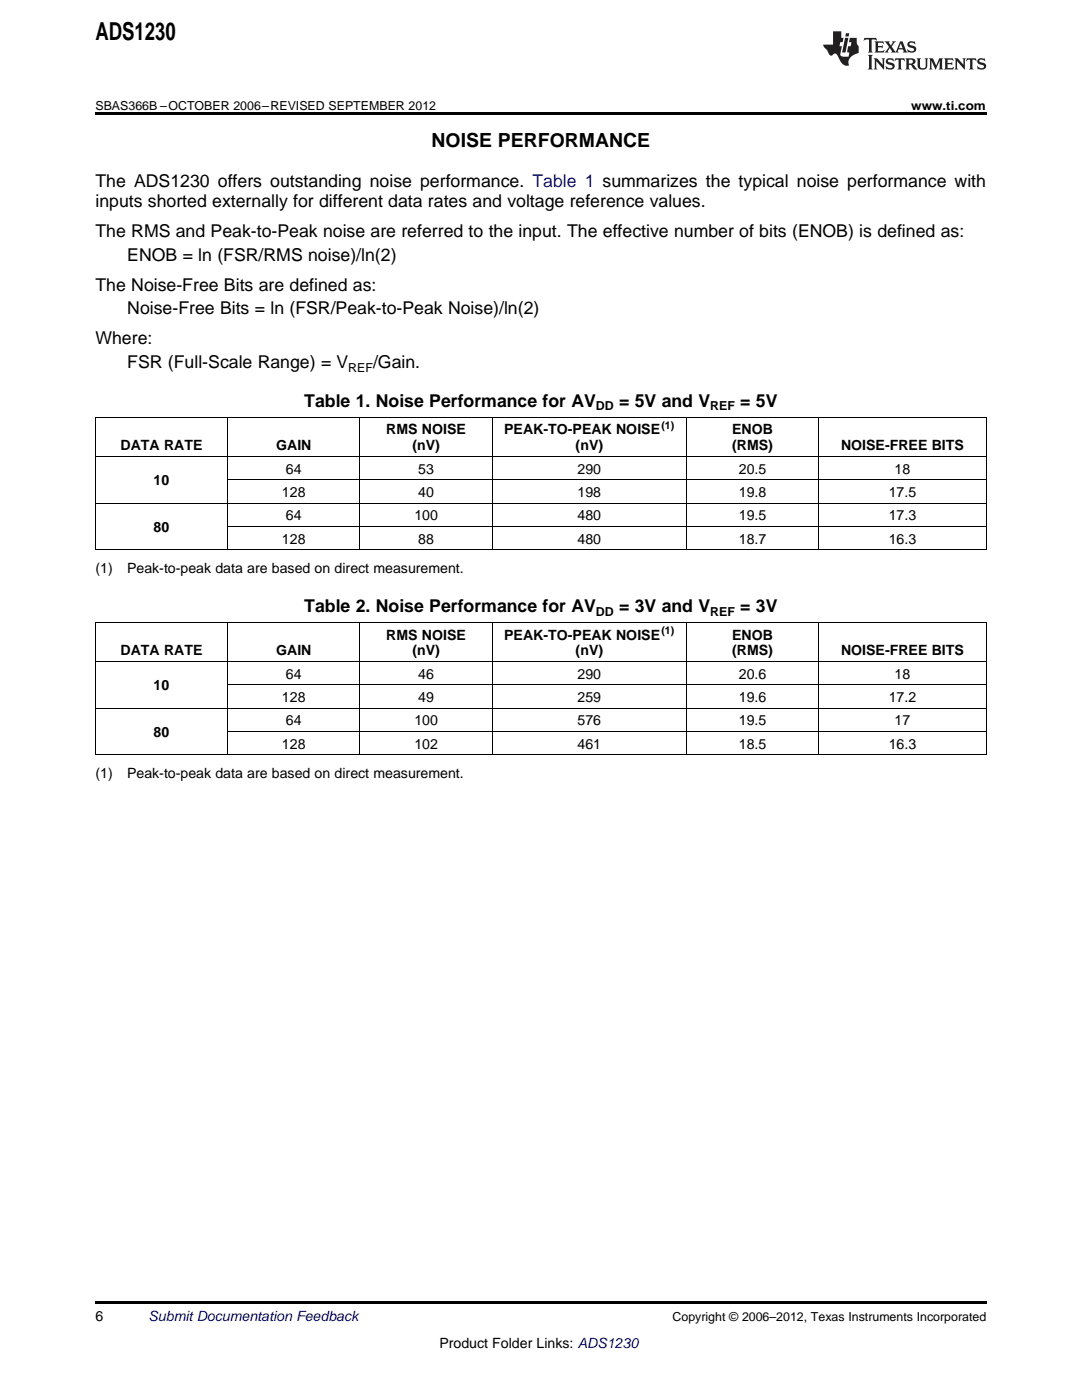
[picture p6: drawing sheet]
<svg xmlns="http://www.w3.org/2000/svg" width="216mm" height="279mm" viewBox="0 0 216 279" stroke-linecap="round" stroke-linejoin="round" font-family="sans-serif">
<defs><g id="words">
<text font-size="4.9" x="19" y="7.9">ADS1230</text>
<text font-size="3.9" x="86.1" y="29.3">NOISE PERFORMANCE</text>
<g font-size="3.5">
<text x="19" y="37.4">The ADS1230 offers outstanding noise performance. Table 1 summarizes the typical noise performance with</text>
<text x="19" y="41.3">inputs shorted externally for different data rates and voltage reference values.</text>
<text x="19" y="47.3">The RMS and Peak-to-Peak noise are referred to the input. The effective number of bits (ENOB) is defined as:</text>
<text x="25.4" y="52">ENOB = ln (FSR/RMS noise)/ln(2)</text>
<text x="19" y="58">The Noise-Free Bits are defined as:</text>
<text x="25.4" y="62.7">Noise-Free Bits = ln (FSR/Peak-to-Peak Noise)/ln(2)</text>
<text x="19" y="68.7">Where:</text>
<text x="25.4" y="73.4">FSR (Full-Scale Range) = V</text>
<text x="74.4" y="73.4">/Gain.</text>
<text x="60.7" y="81.2">Table 1. Noise Performance for AV</text>
<text x="123.5" y="81.2">= 5V and V</text>
<text x="147.7" y="81.2">= 5V</text>
<text x="60.7" y="122.1">Table 2. Noise Performance for AV</text>
<text x="123.5" y="122.1">= 3V and V</text>
<text x="147.7" y="122.1">= 3V</text>
</g>
<g font-size="2.8">
<text x="24.1" y="89.9">DATA RATE</text>
<text x="55.1" y="89.9">GAIN</text>
<text x="77.1" y="86.7">RMS NOISE</text>
<text x="82.3" y="89.9">(nV)</text>
<text x="100.6" y="86.7">PEAK-TO-PEAK NOISE</text>
<text x="114.9" y="89.9">(nV)</text>
<text x="146.1" y="86.7">ENOB</text>
<text x="146.1" y="89.9">(RMS)</text>
<text x="167.8" y="89.9">NOISE-FREE BITS</text>
<text x="57" y="94.5">64</text>
<text x="83.5" y="94.5">53</text>
<text x="115.3" y="94.5">290</text>
<text x="147.4" y="94.5">20.5</text>
<text x="178.5" y="94.5">18</text>
<text x="30.7" y="96.9">10</text>
<text x="56.3" y="99.2">128</text>
<text x="83.5" y="99.2">40</text>
<text x="115.3" y="99.2">198</text>
<text x="147.4" y="99.2">19.8</text>
<text x="177.3" y="99.2">17.5</text>
<text x="30.7" y="106.2">80</text>
<text x="57" y="103.9">64</text>
<text x="82.7" y="103.9">100</text>
<text x="115.3" y="103.9">480</text>
<text x="147.4" y="103.9">19.5</text>
<text x="177.3" y="103.9">17.3</text>
<text x="56.3" y="108.5">128</text>
<text x="83.5" y="108.5">88</text>
<text x="115.3" y="108.5">480</text>
<text x="147.4" y="108.5">18.7</text>
<text x="177.3" y="108.5">16.3</text>
<text x="19" y="114.4">(1)</text>
<text x="25.4" y="114.4">Peak-to-peak data are based on direct measurement.</text>
<text x="24.1" y="130.8">DATA RATE</text>
<text x="55.1" y="130.8">GAIN</text>
<text x="77.1" y="127.6">RMS NOISE</text>
<text x="82.3" y="130.8">(nV)</text>
<text x="100.6" y="127.6">PEAK-TO-PEAK NOISE</text>
<text x="114.9" y="130.8">(nV)</text>
<text x="146.1" y="127.6">ENOB</text>
<text x="146.1" y="130.8">(RMS)</text>
<text x="167.8" y="130.8">NOISE-FREE BITS</text>
<text x="30.7" y="137.8">10</text>
<text x="57" y="135.5">64</text>
<text x="83.5" y="135.5">46</text>
<text x="115.3" y="135.5">290</text>
<text x="147.4" y="135.5">20.6</text>
<text x="178.5" y="135.5">18</text>
<text x="56.3" y="140.1">128</text>
<text x="83.5" y="140.1">49</text>
<text x="115.3" y="140.1">259</text>
<text x="147.4" y="140.1">19.6</text>
<text x="177.3" y="140.1">17.2</text>
<text x="30.7" y="147.1">80</text>
<text x="56.3" y="149.4">128</text>
<text x="57" y="144.8">64</text>
<text x="82.7" y="144.8">100</text>
<text x="82.7" y="149.4">102</text>
<text x="115.3" y="144.8">576</text>
<text x="115.3" y="149.4">461</text>
<text x="147.4" y="144.8">19.5</text>
<text x="147.4" y="149.4">18.5</text>
<text x="177.3" y="149.4">16.3</text>
<text x="178.5" y="144.8">17</text>
<text x="19" y="155.3">(1)</text>
<text x="25.4" y="155.3">Peak-to-peak data are based on direct measurement.</text>
<text x="19" y="263.6">6</text>
<text x="87.7" y="269">Product Folder Links: ADS1230</text>
</g>
<text font-size="2.8" fill="#0000c8" x="29.6" y="263.6">Submit Documentation Feedback</text>
<g font-size="2.5">
<text x="19" y="21.9">SBAS366B –OCTOBER 2006–REVISED SEPTEMBER 2012</text>
<text x="181.8" y="21.9">www.ti.com</text>
<text x="69.5" y="74.2">REF</text>
<text x="118.9" y="81.9">DD</text>
<text x="141.7" y="81.9">REF</text>
<text x="118.9" y="122.8">DD</text>
<text x="141.7" y="122.8">REF</text>
<text x="134.2" y="263.6">Copyright © 2006–2012, Texas Instruments Incorporated</text>
</g>
<g font-size="2.1">
<text x="132" y="85.6">(1)</text>
<text x="132" y="126.5">(1)</text>
</g>
</g></defs>
<g fill="#231f20">
<path d="M172.5 7.6l-.1 .5 .4-.2h.6v.1v2.1l-.2 .4h.9l-.2-.4v-2.1l.1-.1h.5l.5 .2-.2-.5zM174.5 8.3l.2 .3v1.5l-.2 .4h1.8l.2-.6a1.04 1.04 0 0 1-1.3 .2v-.7h.6l.3 .2v-.6l-.3 .2h-.6v-.6l.8-.1 .4 .3-.2-.5zM176.5 8.3l.9 1.1-.9 1.1h.8l-.2-.2 .4-.7 .5 .7-.2 .2h1.5l-.2-.2 .2-.4h.9l.1 .4-.2 .2h1l-.3-.3-.7-1.9h-.5l-.9 2-.8-1 .9-1h-.8l.1 .3-.4 .5-.3-.6 .1-.2zM179.7 8.6l.4 1h-.7zM181.3 8.4a.63 .63 0 0 0-.2 .7 .63 .63 0 0 0 .6 .4l.6 .2 .1 .2a.75 .75 0 0 1-.7 .4 .75 .75 0 0 1-.6-.5l.1 .7 .1-.1a1.11 1.11 0 0 0 1.5-.6 1.13 1.13 0 0 0-1.2-.8l-.1-.4a1.04 1.04 0 0 1 1.2 .2l-.2-.5-.2 .1-.4-.2zM173.2 10.9l.2 .4v2.2l-.2 .4h1l-.3-.4v-2.2l.3-.4zM174.3 11.6l.3 .4v1.5l-.3 .4h.8l-.2-.4v-1.3l1.5 1.7v-1.9l.2-.4h-.7l.2 .4v.9l-1.1-1.3zM177 11.8a.62 .62 0 0 0-.2 .7 .62 .62 0 0 0 .6 .4l.6 .1 .1 .3a.76 .76 0 0 1-.7 .3 .76 .76 0 0 1-.7-.4l.2 .7 .1-.1a1.11 1.11 0 0 0 1.5-.6 1.13 1.13 0 0 0-1.2-.8l-.1-.4a1.04 1.04 0 0 1 1.2 .2l-.2-.6-.2 .1-.5-.1zM178.7 11.6l-.2 .6a.61 .61 0 0 1 .8-.3v1.6l-.2 .4h.9l-.2-.4v-1.6a.63 .63 0 0 1 .7 .3l-.1-.6zM180.6 11.6l.3 .4v1.5l-.3 .4h1l-.2-.2-.1-.8 .6 .2a.76 .76 0 0 0 1.2 .7l-1-1a.58 .58 0 0 0 .6-.5 .58 .58 0 0 0-.5-.6zM181.4 11.9h.1a.45 .45 0 0 1 .5 .1 .45 .45 0 0 1 .1 .5l-.8 .2zM182.9 11.6l.2 .2a2.17 2.17 0 0 0 .3 1.9 .99 .99 0 0 0 1.6-.6v-1.1l.2-.4h-.7l.2 .2a1.92 1.92 0 0 1-.2 1.8 .6 .6 0 0 1-.9-.5v-1.1l.2-.4zM185.4 11.6l.2 .4v1.5l-.2 .4h.7l-.2-.4v-1.4l.8 1.8 .8-1.8v1.4l-.2 .4h.9l-.2-.4v-1.5l.2-.4h-.8l-.6 1.5-.6-1.5zM188.4 11.6l.2 .4v1.5l-.2 .4h1.8l.1-.6a1.04 1.04 0 0 1-1.2 .1v-.6h.5l.4 .2v-.6l-.4 .2h-.5v-.7h.8l.3 .3-.1-.6zM190.5 11.6l.2 .4v1.5l-.2 .4h.7l-.2-.4v-1.3l1.5 1.7v-1.9l.2-.4h-.7l.2 .4v.9l-1.1-1.3zM192.9 11.6l-.1 .6a.61 .61 0 0 1 .7-.3l.1 1.6-.3 .4h1l-.3-.4 .1-1.6a.63 .63 0 0 1 .7 .3l-.1-.6zM195.2 11.8a.62 .62 0 0 0-.2 .7 .62 .62 0 0 0 .6 .4l.6 .1 .1 .3a.76 .76 0 0 1-.7 .3 .76 .76 0 0 1-.6-.4l.1 .7 .1-.1a1.11 1.11 0 0 0 1.6-.6 1.13 1.13 0 0 0-1.3-.8l-.1-.4a1.04 1.04 0 0 1 1.2 .2l-.1-.6-.2 .1-.5-.1z"/>
<path d="M166.2 6.3v2.6h-1.9v.4l.8 .9a.91 .91 0 0 0 1 .8 .56 .56 0 0 1 .5-.3 .56 .56 0 0 1 .5 .3l.4 .8a1.53 1.53 0 0 0 1.9 1.2 1.54 1.54 0 0 1 1-2.1l.9-.3v-1.4a1.52 1.52 0 0 1-.4-1.6h-1.3l-.2 .8h.5l-.2 .8h-.5l-.1 1v.2l.4 .1-.2 .8a1.93 1.93 0 0 1-1.6-.3l.3-1.8h-.5l.2-.8h.4l.2-.8h-.4v-1.3zM168.6 7.6l-.6 2.9h.7l.6-2.9zM168.8 6.6l-.1 .7h.6l.2-.7z"/>
</g>
<path d="M19 22.5h177.8v.5h-177.8zM19 259.7h177.8v.5h-177.8z" fill="#000"/>
<g fill="none" stroke="#000" stroke-width=".2">
<path d="M19 91.1h177.8M19 83.3h177.8M19.1 83.3v26.5M45.4 83.3v26.5M45.4 95.8h151.4M71.8 83.3v26.5M98.2 83.3v26.5M136.9 83.3v26.5M163.3 83.3v26.5M196.8 83.3v26.5M19 109.7h177.8M19 100.4h177.8"/>
<path d="M45.4 105.1h151.4M19 132h177.8M19 124.2h177.8M19.1 124.2v26.5M45.4 124.2v26.5M45.4 136.7h151.4M71.8 124.2v26.5M98.2 124.2v26.5M136.9 124.2v26.5M163.3 124.2v26.5M196.8 124.2v26.5M19 150.7h177.8"/>
<path d="M19 141.3h177.8M45.4 146h151.4"/>
</g>
<use href="#words"/>
</svg>
